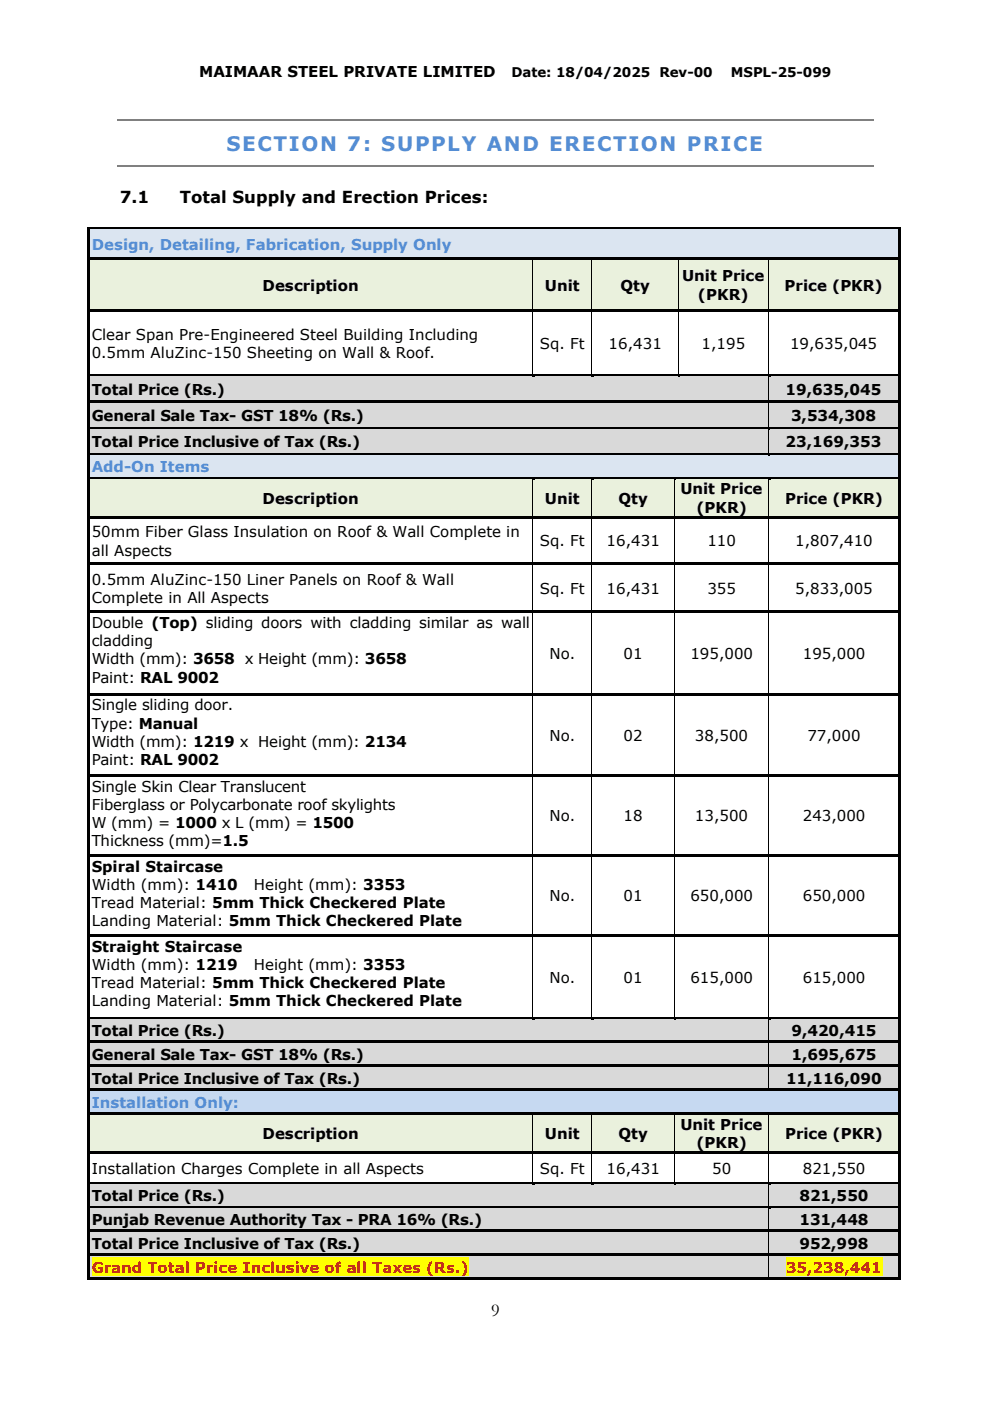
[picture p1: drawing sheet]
<svg xmlns="http://www.w3.org/2000/svg" width="210mm" height="297mm" viewBox="0 0 210 297" stroke-linecap="round" stroke-linejoin="round" font-family="sans-serif">
<defs><g id="words">
<text font-size="4.2" fill="#548dd4" x="48" y="32.1">SECTION 7: SUPPLY AND ERECTION PRICE</text>
<text font-size="3.9" x="104.1" y="278.9">9</text>
<g font-size="3.5">
<text x="25.4" y="43.1">7.1</text>
<text x="38.1" y="43.1">Total Supply and Erection Prices:</text>
</g>
<g font-size="3.2">
<text x="42.2" y="16.3">MAIMAAR STEEL PRIVATE LIMITED</text>
<text x="144.6" y="59.7">Unit Price</text>
<text x="55.7" y="61.6">Description</text>
<text x="115.5" y="61.6">Unit</text>
<text x="131.5" y="61.6">Qty</text>
<text x="147.9" y="63.5">(PKR)</text>
<text x="166.3" y="61.6">Price (PKR)</text>
<text x="19.4" y="72">Clear Span Pre-Engineered Steel Building Including</text>
<text x="19.4" y="75.9">0.5mm AluZinc-150 Sheeting on Wall &amp; Roof.</text>
<text x="114.5" y="74">Sq. Ft</text>
<text x="129" y="74">16,431</text>
<text x="148.7" y="74">1,195</text>
<text x="167.5" y="74">19,635,045</text>
<text x="19.4" y="83.6">Total Price (Rs.)</text>
<text x="166.5" y="83.6">19,635,045</text>
<text x="19.4" y="89.2">General Sale Tax- GST 18% (Rs.)</text>
<text x="167.7" y="89.2">3,534,308</text>
<text x="19.4" y="94.7">Total Price Inclusive of Tax (Rs.)</text>
<text x="166.5" y="94.7">23,169,353</text>
<text x="55.7" y="106.7">Description</text>
<text x="115.5" y="106.7">Unit</text>
<text x="131.1" y="106.7">Qty</text>
<text x="144.2" y="104.8">Unit Price</text>
<text x="166.4" y="106.7">Price (PKR)</text>
<text x="19.4" y="113.9">50mm Fiber Glass Insulation on Roof &amp; Wall Complete in</text>
<text x="147.6" y="108.6">(PKR)</text>
<text x="19.4" y="117.7">all Aspects</text>
<text x="114.5" y="115.8">Sq. Ft</text>
<text x="128.6" y="115.8">16,431</text>
<text x="149.9" y="115.8">110</text>
<text x="168.6" y="115.8">1,807,410</text>
<text x="19.4" y="123.9">0.5mm AluZinc-150 Liner Panels on Roof &amp; Wall</text>
<text x="114.5" y="125.8">Sq. Ft</text>
<text x="128.6" y="125.8">16,431</text>
<text x="149.9" y="125.8">355</text>
<text x="168.6" y="125.8">5,833,005</text>
<text x="19.4" y="127.8">Complete in All Aspects</text>
<text x="19.4" y="133.1">Double (Top) sliding doors with cladding similar as wall</text>
<text x="19.4" y="137">cladding</text>
<text x="19.4" y="140.8">Width (mm): 3658 x Height (mm): 3658</text>
<text x="116.5" y="139.6">No.</text>
<text x="132.2" y="139.6">01</text>
<text x="146.3" y="139.6">195,000</text>
<text x="170.2" y="139.6">195,000</text>
<text x="19.4" y="144.7">Paint: RAL 9002</text>
<text x="19.4" y="150.6">Single sliding door.</text>
<text x="19.4" y="154.4">Type: Manual</text>
<text x="19.4" y="158.3">Width (mm): 1219 x Height (mm): 2134</text>
<text x="116.5" y="157">No.</text>
<text x="132.2" y="157">02</text>
<text x="147.3" y="157">38,500</text>
<text x="171.1" y="157">77,000</text>
<text x="19.4" y="162.2">Paint: RAL 9002</text>
<text x="19.4" y="167.8">Single Skin Clear Translucent</text>
<text x="19.4" y="171.6">Fiberglass or Polycarbonate roof skylights</text>
<text x="19.4" y="175.5">W (mm) = 1000 x L (mm) = 1500</text>
<text x="19.4" y="179.4">Thickness (mm)=1.5</text>
<text x="116.5" y="174.1">No.</text>
<text x="132.2" y="174.1">18</text>
<text x="147.3" y="174.1">13,500</text>
<text x="170.2" y="174.1">243,000</text>
<text x="19.4" y="184.8">Spiral Staircase</text>
<text x="19.4" y="188.6">Width (mm): 1410</text>
<text x="53.8" y="188.6">Height (mm): 3353</text>
<text x="116.5" y="191">No.</text>
<text x="132.2" y="191">01</text>
<text x="146.3" y="191">650,000</text>
<text x="170.2" y="191">650,000</text>
<text x="19.4" y="192.5">Tread Material: 5mm Thick Checkered Plate</text>
<text x="19.4" y="196.3">Landing Material: 5mm Thick Checkered Plate</text>
<text x="19.4" y="201.7">Straight Staircase</text>
<text x="19.4" y="205.6">Width (mm): 1219</text>
<text x="19.4" y="209.4">Tread Material: 5mm Thick Checkered Plate</text>
<text x="53.8" y="205.6">Height (mm): 3353</text>
<text x="116.5" y="208.3">No.</text>
<text x="132.2" y="208.3">01</text>
<text x="146.3" y="208.3">615,000</text>
<text x="170.2" y="208.3">615,000</text>
<text x="19.4" y="213.3">Landing Material: 5mm Thick Checkered Plate</text>
<text x="19.4" y="219.5">Total Price (Rs.)</text>
<text x="167.8" y="219.5">9,420,415</text>
<text x="19.4" y="224.6">General Sale Tax- GST 18% (Rs.)</text>
<text x="167.8" y="224.6">1,695,675</text>
<text x="19.4" y="229.7">Total Price Inclusive of Tax (Rs.)</text>
<text x="166.6" y="229.7">11,116,090</text>
<text x="144.2" y="239.5">Unit Price</text>
<text x="55.7" y="241.5">Description</text>
<text x="115.5" y="241.5">Unit</text>
<text x="131.1" y="241.5">Qty</text>
<text x="147.6" y="243.4">(PKR)</text>
<text x="166.4" y="241.5">Price (PKR)</text>
<text x="19.4" y="248.8">Installation Charges Complete in all Aspects</text>
<text x="114.5" y="248.8">Sq. Ft</text>
<text x="128.6" y="248.8">16,431</text>
<text x="151" y="248.8">50</text>
<text x="170.2" y="248.8">821,550</text>
<text x="19.4" y="254.5">Total Price (Rs.)</text>
<text x="169.5" y="254.5">821,550</text>
<text x="19.4" y="259.6">Punjab Revenue Authority Tax - PRA 16% (Rs.)</text>
<text x="169.5" y="259.6">131,448</text>
<text x="19.4" y="264.7">Total Price Inclusive of Tax (Rs.)</text>
<text x="169.5" y="264.7">952,998</text>
</g>
<g font-size="3.2" fill="#548dd4">
<text x="19.4" y="52.9">Design, Detailing, Fabrication, Supply Only</text>
<text x="19.4" y="100.1">Add-On Items</text>
<text x="19.4" y="234.8">Installation Only:</text>
</g>
<g font-size="3.2" fill="#f00">
<text x="19.4" y="269.7">Grand Total Price Inclusive of all Taxes (Rs.)</text>
<text x="166.6" y="269.7">35,238,441</text>
</g>
<g font-size="2.8">
<text x="108.4" y="16.3">Date: 18/04/2025 Rev-00</text>
<text x="154.9" y="16.3">MSPL-25-099</text>
</g>
</g></defs>
<path d="M24.9 25.5h160.3M24.9 35.2h160.3" fill="none" stroke="#808080" stroke-width=".25"/>
<g fill="#dbe5f1">
<path d="M19 48.6h171.3v6h-171.3z" fill-rule="evenodd"/>
<path d="M19.4 49.7h170.6v3.9h-170.6z" fill-rule="evenodd"/>
</g>
<g fill="#000">
<path d="M18.5 48.1h.5v.6h-.5z" fill-rule="evenodd"/>
<path d="M18.5 48.1h.5v.5h-.5z" fill-rule="evenodd"/>
<path d="M18.5 48.7h.5v5.9h-.5z" fill-rule="evenodd"/>
<path d="M19 48.1h171.4v.5h-171.4z" fill-rule="evenodd"/>
<path d="M190.4 48.1h.5v.6h-.5z" fill-rule="evenodd"/>
<path d="M190.4 48.1h.5v.5h-.5z" fill-rule="evenodd"/>
<path d="M190.4 48.7h.5v5.9h-.5z" fill-rule="evenodd"/>
</g>
<path d="M19 48.7h171.4" fill="none" stroke="#dbe5f1" stroke-width=".21"/>
<g fill="#eaf1dd">
<path d="M19 55.2h93.9v10.3h-93.9z" fill-rule="evenodd"/>
<path d="M19.4 58.4h92.9v3.9h-92.9z" fill-rule="evenodd"/>
<path d="M113 55.2h12.4v10.3h-12.4z" fill-rule="evenodd"/>
<path d="M113.6 58.4h11.2v3.9h-11.2z" fill-rule="evenodd"/>
<path d="M125.5 55.2h18.2v10.3h-18.2z" fill-rule="evenodd"/>
<path d="M126.1 58.4h17.1v3.9h-17.1z" fill-rule="evenodd"/>
<path d="M143.8 55.2h19v10.3h-19z" fill-rule="evenodd"/>
<path d="M144.4 56.5h17.8v3.9h-17.8z" fill-rule="evenodd"/>
<path d="M144.4 60.4h17.8v3.8h-17.8z" fill-rule="evenodd"/>
<path d="M162.9 55.2h27.4v10.3h-27.4z" fill-rule="evenodd"/>
<path d="M163.5 58.4h26.5v3.9h-26.5z" fill-rule="evenodd"/>
</g>
<g fill="#000">
<path d="M18.5 54.6h.5v.6h-.5z" fill-rule="evenodd"/>
<path d="M19 54.6h93.9v.5h-93.9z" fill-rule="evenodd"/>
</g>
<path d="M19 55.1h93.9" fill="none" stroke="#eaf1dd" stroke-width=".21"/>
<path d="M113 55.1l.4 .1z" fill-rule="evenodd" fill="#eaf1dd"/>
<g fill="#000">
<path d="M112.9 54.6h.5v.5h-.5z" fill-rule="evenodd"/>
<path d="M113.4 54.6h12v.5h-12z" fill-rule="evenodd"/>
</g>
<path d="M113.4 55.1h12" fill="none" stroke="#eaf1dd" stroke-width=".21"/>
<path d="M125.5 55.1l.4 .1z" fill-rule="evenodd" fill="#eaf1dd"/>
<g fill="#000">
<path d="M125.4 54.6h.5v.5h-.5z" fill-rule="evenodd"/>
<path d="M125.9 54.6h17.8v.5h-17.8z" fill-rule="evenodd"/>
</g>
<path d="M125.9 55.1h17.8" fill="none" stroke="#eaf1dd" stroke-width=".21"/>
<path d="M143.8 55.1l.5 .1z" fill-rule="evenodd" fill="#eaf1dd"/>
<g fill="#000">
<path d="M143.7 54.6h.6v.5h-.6z" fill-rule="evenodd"/>
<path d="M144.3 54.6h18.5v.5h-18.5z" fill-rule="evenodd"/>
</g>
<path d="M144.3 55.1h18.5" fill="none" stroke="#eaf1dd" stroke-width=".21"/>
<path d="M162.9 55.1l.4 .1z" fill-rule="evenodd" fill="#eaf1dd"/>
<g fill="#000">
<path d="M162.8 54.6h.5v.5h-.5z" fill-rule="evenodd"/>
<path d="M163.3 54.6h27.1v.5h-27.1z" fill-rule="evenodd"/>
<path d="M190.4 54.6h.5v.6h-.5z" fill-rule="evenodd"/>
<path d="M18.5 55.2h.5v10.3h-.5z" fill-rule="evenodd"/>
<path d="M18.5 65.5h.5v.6h-.5z" fill-rule="evenodd"/>
<path d="M18.5 66.1h.5v13.2h-.5z" fill-rule="evenodd"/>
<path d="M19 65.5h93.9v.5h-93.9z" fill-rule="evenodd"/>
<path d="M112.9 65.5h.5v.5h-.5z" fill-rule="evenodd"/>
<path d="M113.4 65.5h12v.5h-12z" fill-rule="evenodd"/>
<path d="M125.4 65.5h.5v.5h-.5z" fill-rule="evenodd"/>
<path d="M125.9 65.5h17.8v.5h-17.8z" fill-rule="evenodd"/>
<path d="M143.7 65.5h.6v.5h-.6z" fill-rule="evenodd"/>
<path d="M144.3 65.5h18.5v.5h-18.5z" fill-rule="evenodd"/>
<path d="M162.8 65.5h.5v.5h-.5z" fill-rule="evenodd"/>
<path d="M163.3 65.5h27.1v.5h-27.1z" fill-rule="evenodd"/>
<path d="M190.4 55.2h.5v10.3h-.5z" fill-rule="evenodd"/>
<path d="M190.4 65.5h.5v.6h-.5z" fill-rule="evenodd"/>
<path d="M190.4 66.1h.5v13.2h-.5z" fill-rule="evenodd"/>
</g>
<path d="M163.3 55.1h27.1" fill="none" stroke="#eaf1dd" stroke-width=".21"/>
<path d="M113 55.2v10.3M125.5 55.2v10.3M143.8 55.2v10.3M162.8 55.2v10.3M113 66.1v13.2M125.5 66.1v13.2M143.8 66.1v13.2M162.8 66.1v13.2" fill="none" stroke="#000" stroke-width=".21"/>
<g fill="#d9d9d9">
<path d="M19 79.9h143.8v5h-143.8z" fill-rule="evenodd"/>
<path d="M19.4 80.4h142.8v3.9h-142.8z" fill-rule="evenodd"/>
<path d="M162.9 79.9h27.4v5h-27.4z" fill-rule="evenodd"/>
<path d="M163.5 80.4h26.5v3.9h-26.5z" fill-rule="evenodd"/>
</g>
<g fill="#000">
<path d="M18.5 79.3h.5v.6h-.5z" fill-rule="evenodd"/>
<path d="M19 79.3h93.9v.5h-93.9z" fill-rule="evenodd"/>
</g>
<path d="M19 79.9h93.9" fill="none" stroke="#d9d9d9" stroke-width=".21"/>
<path d="M112.9 79.8l.5 .1z" fill-rule="evenodd" fill="#d9d9d9"/>
<g fill="#000">
<path d="M112.9 79.3h.5v.5h-.5z" fill-rule="evenodd"/>
<path d="M113.4 79.3h12v.5h-12z" fill-rule="evenodd"/>
</g>
<path d="M113.4 79.9h12" fill="none" stroke="#d9d9d9" stroke-width=".21"/>
<path d="M125.4 79.8l.5 .1z" fill-rule="evenodd" fill="#d9d9d9"/>
<g fill="#000">
<path d="M125.4 79.3h.5v.5h-.5z" fill-rule="evenodd"/>
<path d="M125.9 79.3h17.8v.5h-17.8z" fill-rule="evenodd"/>
</g>
<path d="M125.9 79.9h17.8" fill="none" stroke="#d9d9d9" stroke-width=".21"/>
<path d="M143.7 79.8l.6 .1z" fill-rule="evenodd" fill="#d9d9d9"/>
<g fill="#000">
<path d="M143.7 79.3h.6v.5h-.6z" fill-rule="evenodd"/>
<path d="M144.3 79.3h18.5v.5h-18.5z" fill-rule="evenodd"/>
</g>
<path d="M144.3 79.9h18.5" fill="none" stroke="#d9d9d9" stroke-width=".21"/>
<path d="M162.9 79.8l.4 .1z" fill-rule="evenodd" fill="#d9d9d9"/>
<g fill="#000">
<path d="M162.8 79.8l.1 .1z" fill-rule="evenodd"/>
<path d="M162.8 79.3h.5v.5h-.5z" fill-rule="evenodd"/>
</g>
<path d="M162.9 79.8l.5 .1z" fill-rule="evenodd" fill="#d9d9d9"/>
<g fill="#000">
<path d="M162.9 79.3h.5v.5h-.5z" fill-rule="evenodd"/>
<path d="M163.4 79.3h27v.5h-27z" fill-rule="evenodd"/>
<path d="M190.4 79.3h.5v.6h-.5z" fill-rule="evenodd"/>
<path d="M18.5 79.9h.5v5h-.5z" fill-rule="evenodd"/>
<path d="M190.4 79.9h.5v5h-.5z" fill-rule="evenodd"/>
</g>
<path d="M163.4 79.9h27" fill="none" stroke="#d9d9d9" stroke-width=".21"/>
<path d="M162.8 79.9v5" fill="none" stroke="#000" stroke-width=".21"/>
<g fill="#d9d9d9">
<path d="M19 85.4h143.8v5.1h-143.8z" fill-rule="evenodd"/>
<path d="M19.4 86h142.8v3.9h-142.8z" fill-rule="evenodd"/>
<path d="M162.9 85.4h27.4v5.1h-27.4z" fill-rule="evenodd"/>
<path d="M163.5 86h26.5v3.9h-26.5z" fill-rule="evenodd"/>
</g>
<g fill="#000">
<path d="M18.5 84.9h.5v.5h-.5z" fill-rule="evenodd"/>
<path d="M19 84.9h143.8v.5h-143.8z" fill-rule="evenodd"/>
</g>
<path d="M19 85.4h143.8" fill="none" stroke="#d9d9d9" stroke-width=".21"/>
<path d="M162.9 85.4h.4z" fill-rule="evenodd" fill="#d9d9d9"/>
<g fill="#000">
<path d="M18.5 85.4h.5v5.1h-.5z" fill-rule="evenodd"/>
<path d="M162.8 85.4h.1z" fill-rule="evenodd"/>
<path d="M162.8 84.9h.5v.5h-.5z" fill-rule="evenodd"/>
<path d="M163.3 84.9h27.1v.5h-27.1z" fill-rule="evenodd"/>
<path d="M190.4 84.9h.5v.5h-.5z" fill-rule="evenodd"/>
<path d="M190.4 85.4h.5v5.1h-.5z" fill-rule="evenodd"/>
</g>
<path d="M163.3 85.4h27.1" fill="none" stroke="#d9d9d9" stroke-width=".21"/>
<path d="M162.8 85.4v5.1" fill="none" stroke="#000" stroke-width=".21"/>
<g fill="#d9d9d9">
<path d="M19 91h143.8v5h-143.8z" fill-rule="evenodd"/>
<path d="M19.4 91.6h142.8v3.8h-142.8z" fill-rule="evenodd"/>
<path d="M162.9 91h27.4v5h-27.4z" fill-rule="evenodd"/>
<path d="M163.5 91.6h26.5v3.8h-26.5z" fill-rule="evenodd"/>
</g>
<g fill="#000">
<path d="M18.5 90.5h.5v.5h-.5z" fill-rule="evenodd"/>
<path d="M19 90.5h143.8v.5h-143.8z" fill-rule="evenodd"/>
</g>
<path d="M19 91h143.8" fill="none" stroke="#d9d9d9" stroke-width=".21"/>
<path d="M162.9 91h.4z" fill-rule="evenodd" fill="#d9d9d9"/>
<g fill="#000">
<path d="M18.5 91h.5v5h-.5z" fill-rule="evenodd"/>
<path d="M162.8 91h.1z" fill-rule="evenodd"/>
<path d="M162.8 90.5h.5v.5h-.5z" fill-rule="evenodd"/>
<path d="M163.3 90.5h27.1v.5h-27.1z" fill-rule="evenodd"/>
<path d="M190.4 90.5h.5v.5h-.5z" fill-rule="evenodd"/>
<path d="M190.4 91h.5v5h-.5z" fill-rule="evenodd"/>
</g>
<path d="M163.3 91h27.1" fill="none" stroke="#d9d9d9" stroke-width=".21"/>
<path d="M162.8 91v5" fill="none" stroke="#000" stroke-width=".21"/>
<g fill="#dbe5f1">
<path d="M19 96.5h171.3v4.6h-171.3z" fill-rule="evenodd"/>
<path d="M19.4 96.9h170.6v3.9h-170.6z" fill-rule="evenodd"/>
</g>
<g fill="#000">
<path d="M18.5 96h.5v.6h-.5z" fill-rule="evenodd"/>
<path d="M19 96h143.8v.5h-143.8z" fill-rule="evenodd"/>
</g>
<path d="M19 96.6h143.8" fill="none" stroke="#dbe5f1" stroke-width=".21"/>
<path d="M162.8 96.5l.5 .1z" fill-rule="evenodd" fill="#dbe5f1"/>
<g fill="#000">
<path d="M162.8 96h.5v.5h-.5z" fill-rule="evenodd"/>
<path d="M163.3 96h27.1v.5h-27.1z" fill-rule="evenodd"/>
<path d="M190.4 96h.5v.6h-.5z" fill-rule="evenodd"/>
<path d="M18.5 96.6h.5v4.5h-.5z" fill-rule="evenodd"/>
<path d="M190.4 96.6h.5v4.5h-.5z" fill-rule="evenodd"/>
</g>
<path d="M163.3 96.6h27.1" fill="none" stroke="#dbe5f1" stroke-width=".21"/>
<g fill="#eaf1dd">
<path d="M19 101.6h93.9v7.8h-93.9z" fill-rule="evenodd"/>
<path d="M19.4 103.6h92.9v3.8h-92.9z" fill-rule="evenodd"/>
<path d="M113 101.6h12.4v7.8h-12.4z" fill-rule="evenodd"/>
<path d="M113.6 103.6h11.2v3.8h-11.2z" fill-rule="evenodd"/>
<path d="M125.5 101.6h17.4v7.8h-17.4z" fill-rule="evenodd"/>
<path d="M126.1 103.6h16.2v3.8h-16.2z" fill-rule="evenodd"/>
<path d="M143 101.6h19.9v7.8h-19.9z" fill-rule="evenodd"/>
<path d="M143.6 101.6h18.7v3.9h-18.7z" fill-rule="evenodd"/>
<path d="M143.6 105.5h18.7v3.9h-18.7z" fill-rule="evenodd"/>
<path d="M163 101.6h27.3v7.8h-27.3z" fill-rule="evenodd"/>
<path d="M163.6 103.6h26.4v3.8h-26.4z" fill-rule="evenodd"/>
</g>
<g fill="#000">
<path d="M18.5 101.1h.5v.6h-.5z" fill-rule="evenodd"/>
<path d="M19 101.1h93.9v.5h-93.9z" fill-rule="evenodd"/>
</g>
<path d="M19 101.6h93.9" fill="none" stroke="#eaf1dd" stroke-width=".21"/>
<path d="M113 101.6l.4 .1z" fill-rule="evenodd" fill="#eaf1dd"/>
<g fill="#000">
<path d="M112.9 101.1h.5v.5h-.5z" fill-rule="evenodd"/>
<path d="M113.4 101.1h12v.5h-12z" fill-rule="evenodd"/>
</g>
<path d="M113.4 101.6h12" fill="none" stroke="#eaf1dd" stroke-width=".21"/>
<path d="M125.5 101.6l.4 .1z" fill-rule="evenodd" fill="#eaf1dd"/>
<g fill="#000">
<path d="M125.4 101.1h.5v.5h-.5z" fill-rule="evenodd"/>
<path d="M125.9 101.1h17v.5h-17z" fill-rule="evenodd"/>
</g>
<path d="M125.9 101.6h17" fill="none" stroke="#eaf1dd" stroke-width=".21"/>
<path d="M143 101.6l.4 .1z" fill-rule="evenodd" fill="#eaf1dd"/>
<g fill="#000">
<path d="M142.9 101.1h.5v.5h-.5z" fill-rule="evenodd"/>
<path d="M143.4 101.1h19.5v.5h-19.5z" fill-rule="evenodd"/>
</g>
<path d="M143.4 101.6h19.5" fill="none" stroke="#eaf1dd" stroke-width=".21"/>
<path d="M163 101.6l.4 .1z" fill-rule="evenodd" fill="#eaf1dd"/>
<g fill="#000">
<path d="M18.5 101.7h.5v7.7h-.5z" fill-rule="evenodd"/>
<path d="M18.5 109.4h.5v.5h-.5z" fill-rule="evenodd"/>
<path d="M18.5 109.9h.5v9.4h-.5z" fill-rule="evenodd"/>
<path d="M18.5 119.3h.5v.5h-.5z" fill-rule="evenodd"/>
<path d="M19 109.4h93.9v.5h-93.9z" fill-rule="evenodd"/>
<path d="M19 119.3h93.9v.5h-93.9z" fill-rule="evenodd"/>
<path d="M112.9 109.4h.5v.5h-.5z" fill-rule="evenodd"/>
<path d="M112.9 119.3h.5v.5h-.5z" fill-rule="evenodd"/>
<path d="M113.4 109.4h12v.5h-12z" fill-rule="evenodd"/>
<path d="M113.4 119.3h12v.5h-12z" fill-rule="evenodd"/>
<path d="M125.4 109.4h.5v.5h-.5z" fill-rule="evenodd"/>
<path d="M125.4 119.3h.5v.5h-.5z" fill-rule="evenodd"/>
<path d="M125.9 109.4h17v.5h-17z" fill-rule="evenodd"/>
<path d="M125.9 119.3h17v.5h-17z" fill-rule="evenodd"/>
<path d="M142.9 109.4h.5v.5h-.5z" fill-rule="evenodd"/>
<path d="M142.9 119.3h.5v.5h-.5z" fill-rule="evenodd"/>
<path d="M143.4 109.4h19.5v.5h-19.5z" fill-rule="evenodd"/>
<path d="M143.4 119.3h19.5v.5h-19.5z" fill-rule="evenodd"/>
<path d="M162.9 101.1h.5v.5h-.5z" fill-rule="evenodd"/>
<path d="M162.9 109.4h.5v.5h-.5z" fill-rule="evenodd"/>
<path d="M162.9 119.3h.5v.5h-.5z" fill-rule="evenodd"/>
<path d="M163.4 101.1h27v.5h-27z" fill-rule="evenodd"/>
<path d="M163.4 109.4h27v.5h-27z" fill-rule="evenodd"/>
<path d="M163.4 119.3h27v.5h-27z" fill-rule="evenodd"/>
<path d="M190.4 101.1h.5v.6h-.5z" fill-rule="evenodd"/>
<path d="M190.4 101.7h.5v7.7h-.5z" fill-rule="evenodd"/>
<path d="M190.4 109.4h.5v.5h-.5z" fill-rule="evenodd"/>
<path d="M190.4 109.9h.5v9.4h-.5z" fill-rule="evenodd"/>
<path d="M190.4 119.3h.5v.5h-.5z" fill-rule="evenodd"/>
<path d="M18.5 119.8h.5v9.6h-.5z" fill-rule="evenodd"/>
<path d="M18.5 129.4h.5v.5h-.5z" fill-rule="evenodd"/>
<path d="M19 129.4h93.9v.5h-93.9z" fill-rule="evenodd"/>
<path d="M112.9 129.4h.5v.5h-.5z" fill-rule="evenodd"/>
<path d="M113.4 129.4h12v.5h-12z" fill-rule="evenodd"/>
<path d="M125.4 129.4h.5v.5h-.5z" fill-rule="evenodd"/>
<path d="M125.9 129.4h17v.5h-17z" fill-rule="evenodd"/>
<path d="M142.9 129.4h.5v.5h-.5z" fill-rule="evenodd"/>
<path d="M143.4 129.4h19.5v.5h-19.5z" fill-rule="evenodd"/>
<path d="M162.9 129.4h.5v.5h-.5z" fill-rule="evenodd"/>
<path d="M163.4 129.4h27v.5h-27z" fill-rule="evenodd"/>
<path d="M190.4 119.8h.5v9.6h-.5z" fill-rule="evenodd"/>
<path d="M190.4 129.4h.5v.5h-.5z" fill-rule="evenodd"/>
<path d="M18.5 129.9h.5v17h-.5z" fill-rule="evenodd"/>
<path d="M18.5 146.9h.5v.5h-.5z" fill-rule="evenodd"/>
<path d="M19 146.9h93.9v.5h-93.9z" fill-rule="evenodd"/>
<path d="M112.9 146.9h.5v.5h-.5z" fill-rule="evenodd"/>
<path d="M113.4 146.9h12v.5h-12z" fill-rule="evenodd"/>
<path d="M125.4 146.9h.5v.5h-.5z" fill-rule="evenodd"/>
<path d="M125.9 146.9h17v.5h-17z" fill-rule="evenodd"/>
<path d="M142.9 146.9h.5v.5h-.5z" fill-rule="evenodd"/>
<path d="M143.4 146.9h19.5v.5h-19.5z" fill-rule="evenodd"/>
<path d="M162.9 146.9h.5v.5h-.5z" fill-rule="evenodd"/>
<path d="M163.4 146.9h27v.5h-27z" fill-rule="evenodd"/>
<path d="M190.4 129.9h.5v17h-.5z" fill-rule="evenodd"/>
<path d="M190.4 146.9h.5v.5h-.5z" fill-rule="evenodd"/>
<path d="M18.5 147.4h.5v16.7h-.5z" fill-rule="evenodd"/>
<path d="M18.5 164.1h.5v.6h-.5z" fill-rule="evenodd"/>
<path d="M19 164.1h93.9v.5h-93.9z" fill-rule="evenodd"/>
<path d="M112.9 164.1h.5v.5h-.5z" fill-rule="evenodd"/>
<path d="M113.4 164.1h12v.5h-12z" fill-rule="evenodd"/>
<path d="M125.4 164.1h.5v.5h-.5z" fill-rule="evenodd"/>
<path d="M125.9 164.1h17v.5h-17z" fill-rule="evenodd"/>
<path d="M142.9 164.1h.5v.5h-.5z" fill-rule="evenodd"/>
<path d="M143.4 164.1h19.5v.5h-19.5z" fill-rule="evenodd"/>
<path d="M162.9 164.1h.5v.5h-.5z" fill-rule="evenodd"/>
<path d="M163.4 164.1h27v.5h-27z" fill-rule="evenodd"/>
<path d="M190.4 147.4h.5v16.7h-.5z" fill-rule="evenodd"/>
<path d="M190.4 164.1h.5v.6h-.5z" fill-rule="evenodd"/>
<path d="M18.5 164.7h.5v16.3h-.5z" fill-rule="evenodd"/>
<path d="M18.5 181h.5v.6h-.5z" fill-rule="evenodd"/>
<path d="M18.5 181.6h.5v16.4h-.5z" fill-rule="evenodd"/>
<path d="M18.5 198h.5v.6h-.5z" fill-rule="evenodd"/>
<path d="M19 181h93.9v.6h-93.9z" fill-rule="evenodd"/>
<path d="M19 198h93.9v.5h-93.9z" fill-rule="evenodd"/>
<path d="M112.9 181h.5v.6h-.5z" fill-rule="evenodd"/>
<path d="M112.9 198h.5v.5h-.5z" fill-rule="evenodd"/>
<path d="M113.4 181h12v.6h-12z" fill-rule="evenodd"/>
<path d="M113.4 198h12v.5h-12z" fill-rule="evenodd"/>
<path d="M125.4 181h.5v.6h-.5z" fill-rule="evenodd"/>
<path d="M125.4 198h.5v.5h-.5z" fill-rule="evenodd"/>
<path d="M125.9 181h17v.6h-17z" fill-rule="evenodd"/>
<path d="M125.9 198h17v.5h-17z" fill-rule="evenodd"/>
<path d="M142.9 181h.5v.6h-.5z" fill-rule="evenodd"/>
<path d="M142.9 198h.5v.5h-.5z" fill-rule="evenodd"/>
<path d="M143.4 181h19.5v.6h-19.5z" fill-rule="evenodd"/>
<path d="M143.4 198h19.5v.5h-19.5z" fill-rule="evenodd"/>
<path d="M162.9 181h.5v.6h-.5z" fill-rule="evenodd"/>
<path d="M162.9 198h.5v.5h-.5z" fill-rule="evenodd"/>
<path d="M163.4 181h27v.6h-27z" fill-rule="evenodd"/>
<path d="M163.4 198h27v.5h-27z" fill-rule="evenodd"/>
<path d="M190.4 164.7h.5v16.3h-.5z" fill-rule="evenodd"/>
<path d="M190.4 181h.5v.6h-.5z" fill-rule="evenodd"/>
<path d="M190.4 181.6h.5v16.4h-.5z" fill-rule="evenodd"/>
<path d="M190.4 198h.5v.6h-.5z" fill-rule="evenodd"/>
<path d="M18.5 198.6h.5v16.9h-.5z" fill-rule="evenodd"/>
<path d="M190.4 198.6h.5v16.9h-.5z" fill-rule="evenodd"/>
</g>
<path d="M163.4 101.6h27" fill="none" stroke="#eaf1dd" stroke-width=".21"/>
<g fill="none" stroke="#000" stroke-width=".21">
<path d="M113 101.7v7.7M113 109.9v9.4M113 119.8v9.6M125.5 101.7v7.7M125.5 109.9v9.4M125.5 119.8v9.6M142.9 101.7v7.7M142.9 109.9v9.4M142.9 119.8v9.6M163 101.7v7.7M163 109.9v9.4M163 119.8v9.6"/>
<path d="M113 129.9v17M125.5 129.9v17M142.9 129.9v17M163 129.9v17M113 147.4v16.7M125.5 147.4v16.7M142.9 147.4v16.7M163 147.4v16.7M113 164.7v16.3M125.5 164.7v16.3M142.9 164.7v16.3M163 164.7v16.3"/>
<path d="M113 181.6v16.4M113 198.6v16.9M125.5 181.6v16.4M125.5 198.6v16.9M142.9 181.6v16.4M142.9 198.6v16.9M163 181.6v16.4M163 198.6v16.9"/>
</g>
<g fill="#d9d9d9">
<path d="M19 216h143.9v4.6h-143.9z" fill-rule="evenodd"/>
<path d="M19.4 216.3h142.9v3.9h-142.9z" fill-rule="evenodd"/>
<path d="M163 216h27.3v4.6h-27.3z" fill-rule="evenodd"/>
<path d="M163.6 216.3h26.4v3.9h-26.4z" fill-rule="evenodd"/>
</g>
<g fill="#000">
<path d="M18.5 215.5h.5v.6h-.5z" fill-rule="evenodd"/>
<path d="M19 215.5h93.9v.5h-93.9z" fill-rule="evenodd"/>
</g>
<path d="M19 216h93.9" fill="none" stroke="#d9d9d9" stroke-width=".21"/>
<path d="M112.9 216l.5 .1z" fill-rule="evenodd" fill="#d9d9d9"/>
<g fill="#000">
<path d="M112.9 215.5h.5v.5h-.5z" fill-rule="evenodd"/>
<path d="M113.4 215.5h12v.5h-12z" fill-rule="evenodd"/>
</g>
<path d="M113.4 216h12" fill="none" stroke="#d9d9d9" stroke-width=".21"/>
<path d="M125.4 216l.5 .1z" fill-rule="evenodd" fill="#d9d9d9"/>
<g fill="#000">
<path d="M125.4 215.5h.5v.5h-.5z" fill-rule="evenodd"/>
<path d="M125.9 215.5h17v.5h-17z" fill-rule="evenodd"/>
</g>
<path d="M125.9 216h17" fill="none" stroke="#d9d9d9" stroke-width=".21"/>
<path d="M142.9 216l.5 .1z" fill-rule="evenodd" fill="#d9d9d9"/>
<g fill="#000">
<path d="M142.9 215.5h.5v.5h-.5z" fill-rule="evenodd"/>
<path d="M143.4 215.5h19.5v.5h-19.5z" fill-rule="evenodd"/>
</g>
<path d="M143.4 216h19.5" fill="none" stroke="#d9d9d9" stroke-width=".21"/>
<path d="M163 216l.4 .1z" fill-rule="evenodd" fill="#d9d9d9"/>
<g fill="#000">
<path d="M162.9 215.5h.5v.5h-.5z" fill-rule="evenodd"/>
<path d="M163.4 215.5h27v.5h-27z" fill-rule="evenodd"/>
<path d="M190.4 215.5h.5v.6h-.5z" fill-rule="evenodd"/>
<path d="M18.5 216.1h.5v4.5h-.5z" fill-rule="evenodd"/>
<path d="M190.4 216.1h.5v4.5h-.5z" fill-rule="evenodd"/>
</g>
<path d="M163.4 216h27" fill="none" stroke="#d9d9d9" stroke-width=".21"/>
<path d="M163 216.1v4.5" fill="none" stroke="#000" stroke-width=".21"/>
<g fill="#d9d9d9">
<path d="M19 221.1h143.9v4.6h-143.9z" fill-rule="evenodd"/>
<path d="M19.4 221.4h142.9v3.9h-142.9z" fill-rule="evenodd"/>
<path d="M163 221.1h27.3v4.6h-27.3z" fill-rule="evenodd"/>
<path d="M163.6 221.4h26.4v3.9h-26.4z" fill-rule="evenodd"/>
</g>
<g fill="#000">
<path d="M18.5 220.6h.5v.5h-.5z" fill-rule="evenodd"/>
<path d="M19 220.6h143.9v.5h-143.9z" fill-rule="evenodd"/>
</g>
<path d="M19 221.1h143.9" fill="none" stroke="#d9d9d9" stroke-width=".21"/>
<path d="M163 221.1h.4z" fill-rule="evenodd" fill="#d9d9d9"/>
<g fill="#000">
<path d="M18.5 221.1h.5v4.6h-.5z" fill-rule="evenodd"/>
<path d="M162.9 220.6h.5v.5h-.5z" fill-rule="evenodd"/>
<path d="M163.4 220.6h27v.5h-27z" fill-rule="evenodd"/>
<path d="M190.4 220.6h.5v.5h-.5z" fill-rule="evenodd"/>
<path d="M190.4 221.1h.5v4.6h-.5z" fill-rule="evenodd"/>
</g>
<path d="M163.4 221.1h27" fill="none" stroke="#d9d9d9" stroke-width=".21"/>
<path d="M163 221.1v4.6" fill="none" stroke="#000" stroke-width=".21"/>
<g fill="#d9d9d9">
<path d="M19 226.2h143.9v4.6h-143.9z" fill-rule="evenodd"/>
<path d="M19.4 226.5h142.9v3.9h-142.9z" fill-rule="evenodd"/>
<path d="M163 226.2h27.3v4.6h-27.3z" fill-rule="evenodd"/>
<path d="M163.6 226.5h26.4v3.9h-26.4z" fill-rule="evenodd"/>
</g>
<g fill="#000">
<path d="M18.5 225.7h.5v.5h-.5z" fill-rule="evenodd"/>
<path d="M19 225.7h143.9v.5h-143.9z" fill-rule="evenodd"/>
</g>
<path d="M19 226.2h143.9" fill="none" stroke="#d9d9d9" stroke-width=".21"/>
<path d="M163 226.2h.4z" fill-rule="evenodd" fill="#d9d9d9"/>
<g fill="#000">
<path d="M18.5 226.2h.5v4.6h-.5z" fill-rule="evenodd"/>
<path d="M162.9 225.7h.5v.5h-.5z" fill-rule="evenodd"/>
<path d="M163.4 225.7h27v.5h-27z" fill-rule="evenodd"/>
<path d="M190.4 225.7h.5v.5h-.5z" fill-rule="evenodd"/>
<path d="M190.4 226.2h.5v4.6h-.5z" fill-rule="evenodd"/>
</g>
<path d="M163.4 226.2h27" fill="none" stroke="#d9d9d9" stroke-width=".21"/>
<path d="M163 226.2v4.6" fill="none" stroke="#000" stroke-width=".21"/>
<g fill="#c6d9f1">
<path d="M19 231.3h171.3v4.5h-171.3z" fill-rule="evenodd"/>
<path d="M19.4 231.6h170.6v3.9h-170.6z" fill-rule="evenodd"/>
</g>
<g fill="#000">
<path d="M18.5 230.8h.5v.5h-.5z" fill-rule="evenodd"/>
<path d="M19 230.8h143.9v.5h-143.9z" fill-rule="evenodd"/>
</g>
<path d="M19 231.3h143.9" fill="none" stroke="#c6d9f1" stroke-width=".21"/>
<path d="M162.9 231.3h.5z" fill-rule="evenodd" fill="#c6d9f1"/>
<g fill="#000">
<path d="M18.5 231.3h.5v4.5h-.5z" fill-rule="evenodd"/>
<path d="M162.9 230.8h.5v.5h-.5z" fill-rule="evenodd"/>
<path d="M163.4 230.8h27v.5h-27z" fill-rule="evenodd"/>
<path d="M190.4 230.8h.5v.5h-.5z" fill-rule="evenodd"/>
<path d="M190.4 231.3h.5v4.5h-.5z" fill-rule="evenodd"/>
</g>
<path d="M163.4 231.3h27" fill="none" stroke="#c6d9f1" stroke-width=".21"/>
<g fill="#eaf1dd">
<path d="M19 236.3h93.9v7.8h-93.9z" fill-rule="evenodd"/>
<path d="M19.4 238.3h92.9v3.8h-92.9z" fill-rule="evenodd"/>
<path d="M113 236.3h12.4v7.8h-12.4z" fill-rule="evenodd"/>
<path d="M113.6 238.3h11.2v3.8h-11.2z" fill-rule="evenodd"/>
<path d="M125.5 236.3h17.4v7.8h-17.4z" fill-rule="evenodd"/>
<path d="M126.1 238.3h16.2v3.8h-16.2z" fill-rule="evenodd"/>
<path d="M143 236.3h19.9v7.8h-19.9z" fill-rule="evenodd"/>
<path d="M143.6 236.3h18.7v3.9h-18.7z" fill-rule="evenodd"/>
<path d="M143.6 240.2h18.7v3.9h-18.7z" fill-rule="evenodd"/>
<path d="M163 236.3h27.3v7.8h-27.3z" fill-rule="evenodd"/>
<path d="M163.6 238.3h26.4v3.8h-26.4z" fill-rule="evenodd"/>
</g>
<g fill="#000">
<path d="M18.5 235.8h.5v.6h-.5z" fill-rule="evenodd"/>
<path d="M19 235.8h93.9v.5h-93.9z" fill-rule="evenodd"/>
</g>
<path d="M19 236.4h93.9" fill="none" stroke="#eaf1dd" stroke-width=".21"/>
<path d="M113 236.3l.4 .1z" fill-rule="evenodd" fill="#eaf1dd"/>
<g fill="#000">
<path d="M112.9 235.8h.5v.5h-.5z" fill-rule="evenodd"/>
<path d="M113.4 235.8h12v.5h-12z" fill-rule="evenodd"/>
</g>
<path d="M113.4 236.4h12" fill="none" stroke="#eaf1dd" stroke-width=".21"/>
<path d="M125.5 236.3l.4 .1z" fill-rule="evenodd" fill="#eaf1dd"/>
<g fill="#000">
<path d="M125.4 235.8h.5v.5h-.5z" fill-rule="evenodd"/>
<path d="M125.9 235.8h17v.5h-17z" fill-rule="evenodd"/>
</g>
<path d="M125.9 236.4h17" fill="none" stroke="#eaf1dd" stroke-width=".21"/>
<path d="M143 236.3l.4 .1z" fill-rule="evenodd" fill="#eaf1dd"/>
<g fill="#000">
<path d="M142.9 235.8h.5v.5h-.5z" fill-rule="evenodd"/>
<path d="M143.4 235.8h19.5v.5h-19.5z" fill-rule="evenodd"/>
</g>
<path d="M143.4 236.4h19.5" fill="none" stroke="#eaf1dd" stroke-width=".21"/>
<path d="M163 236.3l.4 .1z" fill-rule="evenodd" fill="#eaf1dd"/>
<g fill="#000">
<path d="M162.9 235.8h.5v.5h-.5z" fill-rule="evenodd"/>
<path d="M163.4 235.8h27v.5h-27z" fill-rule="evenodd"/>
<path d="M190.4 235.8h.5v.6h-.5z" fill-rule="evenodd"/>
<path d="M18.5 236.4h.5v7.7h-.5z" fill-rule="evenodd"/>
<path d="M18.5 244.1h.5v.5h-.5z" fill-rule="evenodd"/>
<path d="M18.5 244.6h.5v5.9h-.5z" fill-rule="evenodd"/>
<path d="M19 244.1h93.9v.5h-93.9z" fill-rule="evenodd"/>
<path d="M112.9 244.1h.5v.5h-.5z" fill-rule="evenodd"/>
<path d="M113.4 244.1h12v.5h-12z" fill-rule="evenodd"/>
<path d="M125.4 244.1h.5v.5h-.5z" fill-rule="evenodd"/>
<path d="M125.9 244.1h17v.5h-17z" fill-rule="evenodd"/>
<path d="M142.9 244.1h.5v.5h-.5z" fill-rule="evenodd"/>
<path d="M143.4 244.1h19.5v.5h-19.5z" fill-rule="evenodd"/>
<path d="M162.9 244.1h.5v.5h-.5z" fill-rule="evenodd"/>
<path d="M163.4 244.1h27v.5h-27z" fill-rule="evenodd"/>
<path d="M190.4 236.4h.5v7.7h-.5z" fill-rule="evenodd"/>
<path d="M190.4 244.1h.5v.5h-.5z" fill-rule="evenodd"/>
<path d="M190.4 244.6h.5v5.9h-.5z" fill-rule="evenodd"/>
</g>
<path d="M163.4 236.4h27" fill="none" stroke="#eaf1dd" stroke-width=".21"/>
<path d="M113 236.4v7.7M125.5 236.4v7.7M142.9 236.4v7.7M163 236.4v7.7M113 244.6v5.9M125.5 244.6v5.9M142.9 244.6v5.9M163 244.6v5.9" fill="none" stroke="#000" stroke-width=".21"/>
<g fill="#d9d9d9">
<path d="M19 251h143.9v4.6h-143.9z" fill-rule="evenodd"/>
<path d="M19.4 251.3h142.9v3.9h-142.9z" fill-rule="evenodd"/>
<path d="M163 251h27.3v4.6h-27.3z" fill-rule="evenodd"/>
<path d="M163.6 251.3h26.4v3.9h-26.4z" fill-rule="evenodd"/>
</g>
<g fill="#000">
<path d="M18.5 250.5h.5v.5h-.5z" fill-rule="evenodd"/>
<path d="M19 250.5h93.9v.5h-93.9z" fill-rule="evenodd"/>
</g>
<path d="M19 251h93.9" fill="none" stroke="#d9d9d9" stroke-width=".21"/>
<path d="M112.9 251h.5z" fill-rule="evenodd" fill="#d9d9d9"/>
<g fill="#000">
<path d="M112.9 250.5h.5v.5h-.5z" fill-rule="evenodd"/>
<path d="M113.4 250.5h12v.5h-12z" fill-rule="evenodd"/>
</g>
<path d="M113.4 251h12" fill="none" stroke="#d9d9d9" stroke-width=".21"/>
<path d="M125.4 251h.5z" fill-rule="evenodd" fill="#d9d9d9"/>
<g fill="#000">
<path d="M125.4 250.5h.5v.5h-.5z" fill-rule="evenodd"/>
<path d="M125.9 250.5h17v.5h-17z" fill-rule="evenodd"/>
</g>
<path d="M125.9 251h17" fill="none" stroke="#d9d9d9" stroke-width=".21"/>
<path d="M142.9 251h.5z" fill-rule="evenodd" fill="#d9d9d9"/>
<g fill="#000">
<path d="M142.9 250.5h.5v.5h-.5z" fill-rule="evenodd"/>
<path d="M143.4 250.5h19.5v.5h-19.5z" fill-rule="evenodd"/>
</g>
<path d="M143.4 251h19.5" fill="none" stroke="#d9d9d9" stroke-width=".21"/>
<path d="M163 251h.4z" fill-rule="evenodd" fill="#d9d9d9"/>
<g fill="#000">
<path d="M18.5 251h.5v4.6h-.5z" fill-rule="evenodd"/>
<path d="M162.9 250.5h.5v.5h-.5z" fill-rule="evenodd"/>
<path d="M163.4 250.5h27v.5h-27z" fill-rule="evenodd"/>
<path d="M190.4 250.5h.5v.5h-.5z" fill-rule="evenodd"/>
<path d="M190.4 251h.5v4.6h-.5z" fill-rule="evenodd"/>
</g>
<path d="M163.4 251h27" fill="none" stroke="#d9d9d9" stroke-width=".21"/>
<path d="M163 251v4.6" fill="none" stroke="#000" stroke-width=".21"/>
<g fill="#d9d9d9">
<path d="M19 256.1h143.9v4.5h-143.9z" fill-rule="evenodd"/>
<path d="M19.4 256.4h142.9v3.9h-142.9z" fill-rule="evenodd"/>
<path d="M163 256.1h27.3v4.5h-27.3z" fill-rule="evenodd"/>
<path d="M163.6 256.4h26.4v3.9h-26.4z" fill-rule="evenodd"/>
</g>
<g fill="#000">
<path d="M18.5 255.6h.5v.5h-.5z" fill-rule="evenodd"/>
<path d="M19 255.6h143.9v.5h-143.9z" fill-rule="evenodd"/>
</g>
<path d="M19 256.1h143.9" fill="none" stroke="#d9d9d9" stroke-width=".21"/>
<path d="M163 256.1h.4z" fill-rule="evenodd" fill="#d9d9d9"/>
<g fill="#000">
<path d="M162.9 255.6h.5v.5h-.5z" fill-rule="evenodd"/>
<path d="M163.4 255.6h27v.5h-27z" fill-rule="evenodd"/>
<path d="M190.4 255.6h.5v.5h-.5z" fill-rule="evenodd"/>
<path d="M18.5 256.1h.5v4.5h-.5z" fill-rule="evenodd"/>
<path d="M190.4 256.1h.5v4.5h-.5z" fill-rule="evenodd"/>
</g>
<path d="M163.4 256.1h27" fill="none" stroke="#d9d9d9" stroke-width=".21"/>
<path d="M163 256.1v4.5" fill="none" stroke="#000" stroke-width=".21"/>
<g fill="#d9d9d9">
<path d="M19 261.1h143.9v4.6h-143.9z" fill-rule="evenodd"/>
<path d="M19.4 261.5h142.9v3.9h-142.9z" fill-rule="evenodd"/>
<path d="M163 261.1h27.3v4.6h-27.3z" fill-rule="evenodd"/>
<path d="M163.6 261.5h26.4v3.9h-26.4z" fill-rule="evenodd"/>
</g>
<g fill="#000">
<path d="M18.5 260.6h.5v.6h-.5z" fill-rule="evenodd"/>
<path d="M19 260.6h143.9v.5h-143.9z" fill-rule="evenodd"/>
</g>
<path d="M19 261.2h143.9" fill="none" stroke="#d9d9d9" stroke-width=".21"/>
<path d="M163 261.1l.4 .1z" fill-rule="evenodd" fill="#d9d9d9"/>
<g fill="#000">
<path d="M18.5 261.2h.5v4.5h-.5z" fill-rule="evenodd"/>
<path d="M162.9 260.6h.5v.5h-.5z" fill-rule="evenodd"/>
<path d="M163.4 260.6h27v.5h-27z" fill-rule="evenodd"/>
<path d="M190.4 260.6h.5v.6h-.5z" fill-rule="evenodd"/>
<path d="M190.4 261.2h.5v4.5h-.5z" fill-rule="evenodd"/>
</g>
<path d="M163.4 261.2h27" fill="none" stroke="#d9d9d9" stroke-width=".21"/>
<path d="M163 261.2v4.5" fill="none" stroke="#000" stroke-width=".21"/>
<g fill="#d9d9d9">
<path d="M19 266.2h143.9v4.6h-143.9z" fill-rule="evenodd"/>
<path d="M19.4 266.6h142.9v3.9h-142.9z" fill-rule="evenodd"/>
</g>
<path d="M19.4 266.6h79.9v3.9h-79.9z" fill-rule="evenodd" fill="#ff0"/>
<g fill="#d9d9d9">
<path d="M163 266.2h27.3v4.6h-27.3z" fill-rule="evenodd"/>
<path d="M163.6 266.6h26.4v3.9h-26.4z" fill-rule="evenodd"/>
</g>
<path d="M166.6 266.6h20.4v3.9h-20.4z" fill-rule="evenodd" fill="#ff0"/>
<g fill="#000">
<path d="M18.5 265.7h.5v.6h-.5z" fill-rule="evenodd"/>
<path d="M19 265.7h143.9v.5h-143.9z" fill-rule="evenodd"/>
</g>
<path d="M19 266.2h143.9" fill="none" stroke="#d9d9d9" stroke-width=".21"/>
<path d="M163 266.2l.4 .1z" fill-rule="evenodd" fill="#d9d9d9"/>
<g fill="#000">
<path d="M18.5 266.3h.5v4.5h-.5z" fill-rule="evenodd"/>
<path d="M18.5 270.8h.5v.5h-.5z" fill-rule="evenodd"/>
<path d="M18.5 270.8h.5v.5h-.5z" fill-rule="evenodd"/>
<path d="M19 270.8h143.9v.5h-143.9z" fill-rule="evenodd"/>
<path d="M162.9 265.7h.5v.5h-.5z" fill-rule="evenodd"/>
<path d="M162.9 270.8h.5v.5h-.5z" fill-rule="evenodd"/>
<path d="M163.4 265.7h27v.5h-27z" fill-rule="evenodd"/>
<path d="M163.4 270.8h27v.5h-27z" fill-rule="evenodd"/>
<path d="M190.4 265.7h.5v.6h-.5z" fill-rule="evenodd"/>
<path d="M190.4 266.3h.5v4.5h-.5z" fill-rule="evenodd"/>
<path d="M190.4 270.8h.5v.5h-.5z" fill-rule="evenodd"/>
<path d="M190.4 270.8h.5v.5h-.5z" fill-rule="evenodd"/>
</g>
<path d="M163.4 266.2h27" fill="none" stroke="#d9d9d9" stroke-width=".21"/>
<path d="M163 266.3v4.5" fill="none" stroke="#000" stroke-width=".21"/>
<use href="#words"/>
</svg>
